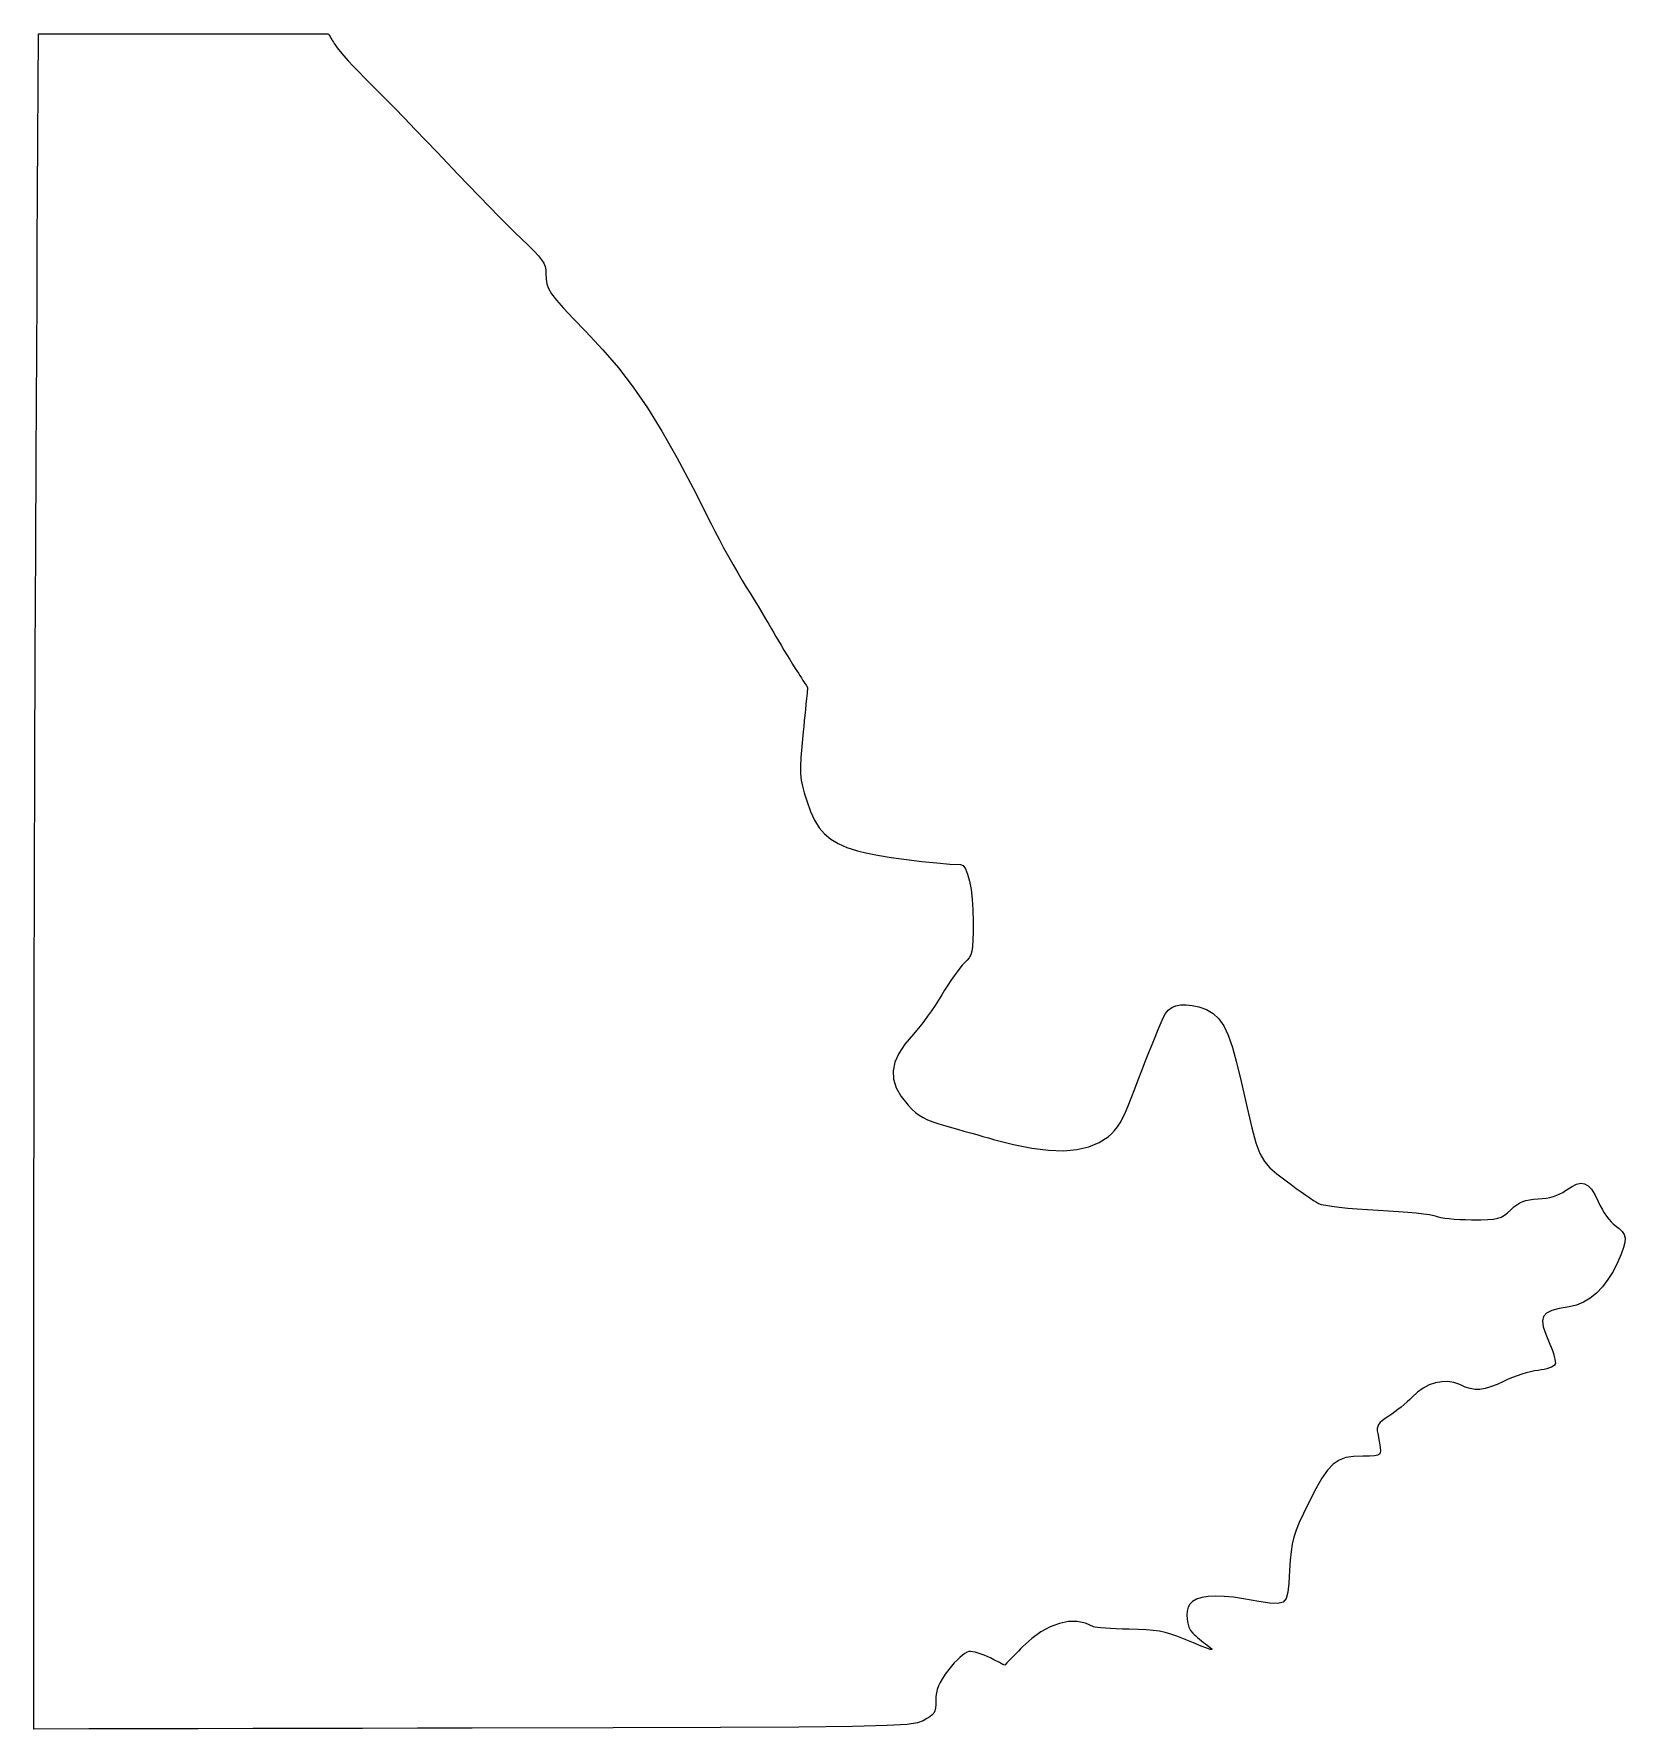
# Model space of a CAD drawing. Extents: x 0.1 to 88.4, y 0.1 to 94.2.
import ezdxf

# ---------------------------------------------------------------- set-up
doc = ezdxf.new("R2010")
doc.units = 0
doc.layers.add('Layer_1', color=7, linetype='CONTINUOUS')

msp = doc.modelspace()

# ---------------------------------------------------------------- linework, layer by layer
at = {"layer": 'Layer_1', "color": 7}
msp.add_lwpolyline([(0.094074, 23.678375), (0.096614, 28.894807), (0.103952, 34.686724), (0.115523, 40.86119), (0.130848, 47.225265), (0.14939, 53.586009), (0.170641, 59.750482), (0.194094, 65.525744), (0.21924, 70.718853), (0.234903, 73.650807), (0.250538, 76.582762), (0.266201, 79.514715), (0.281837, 82.446668), (0.2975, 85.378624), (0.313135, 88.310577), (0.32877, 91.242533), (0.344405, 94.174486), (1.349895, 94.174486), (2.355385, 94.174486), (3.360875, 94.174486), (4.366365, 94.174486), (5.371853, 94.174486), (6.377343, 94.174486), (7.382833, 94.174486), (8.388323, 94.174486), (9.393813, 94.174486), (10.399303, 94.174486), (11.404793, 94.174486), (12.41028, 94.174486), (13.41577, 94.174486), (14.42126, 94.174486), (15.42675, 94.174486), (16.432239, 94.174486), (16.479566, 94.098052), (16.526892, 94.021615), (16.574219, 93.945181), (16.621546, 93.868744), (16.668872, 93.792309), (16.716199, 93.715875), (16.763525, 93.639438), (16.810852, 93.563004), (16.918854, 93.408916), (17.081368, 93.204745), (17.290421, 92.959283), (17.53804, 92.681313), (17.816251, 92.379632), (18.117083, 92.063021), (18.432562, 91.740274), (18.754715, 91.420181), (19.12468, 91.05358), (19.577189, 90.59754), (20.09466, 90.070199), (20.659514, 89.489693), (21.254167, 88.874155), (21.861041, 88.241721), (22.462555, 87.610525), (23.041125, 86.998701), (23.615732, 86.391833), (24.205887, 85.774836), (24.7948, 85.164852), (25.365693, 84.579018), (25.90178, 84.034473), (26.386274, 83.54836), (26.802391, 83.137814), (27.133347, 82.819975), (27.534272, 82.438385), (27.850124, 82.124094), (28.090648, 81.863304), (28.265589, 81.642222), (28.384692, 81.447054), (28.4577, 81.264008), (28.494358, 81.079282), (28.504405, 80.879088), (28.512589, 80.571835), (28.552329, 80.303194), (28.646374, 80.040137), (28.817483, 79.749649), (29.08841, 79.398708), (29.48191, 78.95429), (30.020743, 78.383377), (30.727658, 77.652946), (31.669149, 76.646748), (32.531902, 75.635746), (33.344764, 74.575618), (34.136587, 73.422054), (34.93621, 72.130735), (35.772488, 70.657343), (36.674261, 68.957564), (37.670379, 66.98708), (37.878806, 66.575817), (38.113406, 66.127747), (38.366169, 65.657283), (38.62909, 65.178834), (38.894168, 64.706809), (39.153389, 64.255626), (39.398756, 63.839692), (39.622256, 63.473422), (39.837123, 63.127022), (40.057745, 62.768044), (40.27785, 62.406907), (40.491164, 62.054024), (40.691421, 61.719817), (40.872348, 61.414701), (41.027675, 61.149096), (41.15113, 60.933422), (41.267722, 60.729352), (41.403377, 60.497016), (41.553203, 60.244495), (41.712306, 59.979875), (41.8758, 59.711239), (42.038792, 59.446678), (42.196391, 59.194275), (42.343699, 58.962114), (42.428874, 58.829178), (42.514049, 58.69624), (42.599223, 58.563305), (42.684398, 58.43037), (42.76957, 58.297432), (42.854745, 58.164497), (42.939919, 58.031559), (43.025094, 57.898624), (42.994944, 57.590344), (42.964794, 57.282064), (42.934644, 56.973785), (42.904495, 56.665505), (42.874345, 56.357225), (42.844195, 56.048945), (42.814045, 55.740665), (42.783898, 55.432386), (42.707362, 54.632353), (42.655448, 54.00711), (42.630273, 53.515292), (42.633942, 53.115539), (42.668582, 52.766492), (42.73631, 52.426789), (42.839236, 52.055069), (42.979484, 51.609973), (43.188026, 51.025534), (43.413178, 50.532672), (43.666991, 50.119456), (43.961519, 49.773954), (44.308818, 49.484239), (44.720942, 49.238375), (45.209945, 49.02444), (45.787886, 48.830494), (46.253476, 48.71647), (46.897493, 48.5942), (47.666481, 48.470692), (48.506984, 48.352954), (49.365555, 48.247987), (50.188735, 48.162804), (50.923071, 48.104407), (51.515112, 48.079797), (51.656705, 48.015075), (51.78797, 47.832003), (51.906269, 47.542547), (52.008969, 47.158683), (52.093433, 46.692375), (52.157029, 46.155597), (52.197119, 45.560317), (52.21106, 44.918507), (52.209085, 44.333438), (52.199771, 43.878298), (52.178379, 43.530439), (52.140149, 43.267214), (52.080295, 43.065969), (51.994029, 42.904061), (51.876571, 42.758838), (51.723138, 42.607649), (51.609402, 42.489181), (51.472934, 42.326776), (51.318888, 42.127693), (51.152422, 41.899204), (50.978697, 41.648568), (50.802873, 41.383053), (50.630102, 41.109921), (50.465547, 40.836439), (50.294577, 40.554762), (50.103425, 40.258143), (49.898537, 39.955491), (49.686357, 39.655723), (49.473338, 39.367746), (49.265922, 39.100473), (49.070559, 38.862817), (48.893696, 38.663687), (48.425348, 38.1144), (48.081799, 37.596596), (47.86249, 37.102538), (47.766862, 36.62449), (47.794379, 36.154711), (47.944453, 35.685469), (48.216541, 35.209024), (48.610088, 34.717641), (48.814205, 34.503), (49.011933, 34.321173), (49.214735, 34.165863), (49.434067, 34.030783), (49.681392, 33.909631), (49.968175, 33.796121), (50.305877, 33.683957), (50.705958, 33.566844), (51.014382, 33.480424), (51.350367, 33.385996), (51.703108, 33.286611), (52.061801, 33.185327), (52.415646, 33.085195), (52.753833, 32.989267), (53.065564, 32.900604), (53.340034, 32.822254), (54.455023, 32.532733), (55.471664, 32.331103), (56.393371, 32.217438), (57.223558, 32.191812), (57.965642, 32.254324), (58.623034, 32.405048), (59.199151, 32.644059), (59.697408, 32.971439), (59.889167, 33.138569), (60.062494, 33.318358), (60.222251, 33.51888), (60.373297, 33.748208), (60.520487, 34.014414), (60.668682, 34.325573), (60.822741, 34.689755), (60.987522, 35.115038), (61.17912, 35.622852), (61.373918, 36.131623), (61.574488, 36.64783), (61.783395, 37.177959), (62.003215, 37.728481), (62.236519, 38.305885), (62.485874, 38.916645), (62.753855, 39.567244), (62.878279, 39.801384), (63.039004, 39.99065), (63.235428, 40.13486), (63.466943, 40.233821), (63.732941, 40.287353), (64.032816, 40.295256), (64.365959, 40.257367), (64.731765, 40.173488), (65.16313, 40.021082), (65.528859, 39.810796), (65.842117, 39.519463), (66.116062, 39.123915), (66.363858, 38.600982), (66.598662, 37.927501), (66.833637, 37.080301), (67.081942, 36.036215), (67.414682, 34.566853), (67.679531, 33.457251), (67.907459, 32.638948), (68.129449, 32.043484), (68.376473, 31.602399), (68.679512, 31.247231), (69.069537, 30.909521), (69.577531, 30.520805), (69.85878, 30.310129), (70.138919, 30.104471), (70.410547, 29.908978), (70.666266, 29.728808), (70.898673, 29.569112), (71.100366, 29.435045), (71.263942, 29.331758), (71.382004, 29.264405), (71.530738, 29.214491), (71.779517, 29.162819), (72.116019, 29.110775), (72.527908, 29.059743), (73.002871, 29.011108), (73.528575, 28.966257), (74.092695, 28.926574), (74.682903, 28.893444), (75.263076, 28.861403), (75.818845, 28.823879), (76.337008, 28.78224), (76.804365, 28.737852), (77.207711, 28.692081), (77.533847, 28.646296), (77.769568, 28.601863), (77.901673, 28.560148), (78.008234, 28.521232), (78.170747, 28.484817), (78.38114, 28.45171), (78.631347, 28.422714), (78.913296, 28.398641), (79.21892, 28.380296), (79.540151, 28.368471), (79.86892, 28.363984), (80.3755, 28.365395), (80.772093, 28.375216), (81.080345, 28.398951), (81.321899, 28.442077), (81.518396, 28.51009), (81.691486, 28.608493), (81.862809, 28.742771), (82.054009, 28.918423), (82.222518, 29.069982), (82.383322, 29.194251), (82.543258, 29.293937), (82.709151, 29.371749), (82.887837, 29.430383), (83.086149, 29.472553), (83.310913, 29.500958), (83.568969, 29.518315), (83.791552, 29.534881), (84.006453, 29.563662), (84.212735, 29.604365), (84.409449, 29.656697), (84.595657, 29.720375), (84.770414, 29.795113), (84.93278, 29.880623), (85.081813, 29.976624), (85.407802, 30.19047), (85.686807, 30.327841), (85.92809, 30.38566), (86.140919, 30.360825), (86.334558, 30.25027), (86.518267, 30.050902), (86.70132, 29.759635), (86.892977, 29.37338), (86.996318, 29.162393), (87.111357, 28.953351), (87.234251, 28.751703), (87.361144, 28.5629), (87.488186, 28.392384), (87.611529, 28.245606), (87.727322, 28.128012), (87.831713, 28.045056), (88.065156, 27.877698), (88.235118, 27.714113), (88.342637, 27.540109), (88.388749, 27.341479), (88.374497, 27.104022), (88.30091, 26.81354), (88.169033, 26.455829), (87.979896, 26.016694), (87.721909, 25.497853), (87.439765, 25.036674), (87.134426, 24.634042), (86.806851, 24.290845), (86.457999, 24.007977), (86.088835, 23.786322), (85.700314, 23.626771), (85.2934, 23.530211), (84.734931, 23.43182), (84.315207, 23.321824), (84.025314, 23.183214), (83.856333, 22.99897), (83.79935, 22.752085), (83.845442, 22.425543), (83.985698, 22.002325), (84.2112, 21.465426), (84.287879, 21.282845), (84.355748, 21.102956), (84.413578, 20.93038), (84.460153, 20.769737), (84.494246, 20.625642), (84.514651, 20.502726), (84.520097, 20.405599), (84.509401, 20.33889), (84.473178, 20.288251), (84.405456, 20.237186), (84.310144, 20.187083), (84.191153, 20.139337), (84.052387, 20.095336), (83.897755, 20.056474), (83.731171, 20.024139), (83.556534, 19.999727), (83.363198, 19.970178), (83.143008, 19.923129), (82.903636, 19.861004), (82.652749, 19.786223), (82.398006, 19.701209), (82.147083, 19.608389), (81.907642, 19.510182), (81.687351, 19.409013), (81.281245, 19.219857), (80.929093, 19.07975), (80.617709, 18.987636), (80.333909, 18.942455), (80.064511, 18.943019), (79.79633, 18.988519), (79.516176, 19.077769), (79.210868, 19.209708), (78.892044, 19.325137), (78.557092, 19.379628), (78.212417, 19.374859), (77.864423, 19.312493), (77.519516, 19.1942), (77.1841, 19.021655), (76.864583, 18.796523), (76.567363, 18.520476), (76.440984, 18.392742), (76.294488, 18.255289), (76.133125, 18.112434), (75.962149, 17.968489), (75.786804, 17.827773), (75.612348, 17.694604), (75.444028, 17.573293), (75.287099, 17.46816), (75.08041, 17.331319), (74.918406, 17.211349), (74.797119, 17.102106), (74.71257, 16.997447), (74.660788, 16.891224), (74.637815, 16.777291), (74.639791, 16.649501), (74.662482, 16.501712), (74.749477, 16.066472), (74.80488, 15.745272), (74.81741, 15.520852), (74.775774, 15.375945), (74.668696, 15.293291), (74.484893, 15.255625), (74.213085, 15.245691), (73.841991, 15.246255), (73.327376, 15.227657), (72.895968, 15.159376), (72.526071, 15.022735), (72.195995, 14.799043), (71.884049, 14.469619), (71.568539, 14.01575), (71.227772, 13.418793), (70.840058, 12.66001), (70.542116, 12.050354), (70.311315, 11.551667), (70.137525, 11.128362), (70.01061, 10.74485), (69.920437, 10.365487), (69.856872, 9.954685), (69.809783, 9.476798), (69.769036, 8.896267), (69.726457, 8.199234), (69.676366, 7.689259), (69.582933, 7.344411), (69.410343, 7.142622), (69.122767, 7.061992), (68.684386, 7.080618), (68.059376, 7.176292), (67.211914, 7.327111), (66.654223, 7.410649), (66.137728, 7.458514), (65.66822, 7.471214), (65.251494, 7.449483), (64.893331, 7.393744), (64.599527, 7.304618), (64.375868, 7.18267), (64.228145, 7.028548), (64.143983, 6.851764), (64.092201, 6.646363), (64.071655, 6.423097), (64.081223, 6.192719), (64.119777, 5.966038), (64.186175, 5.753779), (64.279283, 5.56675), (64.397966, 5.415676), (64.474446, 5.342581), (64.564192, 5.261019), (64.663924, 5.173671), (64.770364, 5.083303), (64.88023, 4.992682), (64.990243, 4.904516), (65.097127, 4.82157), (65.197598, 4.746584), (65.364109, 4.620741), (65.454468, 4.538643), (65.459379, 4.502772), (65.369525, 4.515754), (65.17561, 4.57996), (64.868332, 4.698014), (64.438392, 4.872399), (63.876482, 5.105712), (63.516329, 5.249702), (63.186302, 5.365497), (62.86903, 5.456119), (62.547147, 5.524671), (62.203282, 5.574229), (61.820069, 5.607898), (61.380136, 5.628782), (60.866113, 5.639789), (60.503221, 5.646562), (60.15725, 5.657287), (59.836304, 5.671398), (59.548488, 5.688331), (59.301902, 5.70724), (59.104649, 5.727842), (58.964833, 5.749574), (58.890558, 5.771869), (58.453974, 5.965276), (57.988508, 6.060216), (57.501003, 6.057393), (56.998306, 5.961099), (56.487263, 5.772123), (55.974719, 5.492328), (55.467518, 5.123689), (54.972512, 4.668126), (54.846511, 4.539066), (54.720513, 4.410034), (54.594512, 4.280974), (54.468514, 4.151942), (54.342515, 4.022882), (54.216515, 3.89385), (54.090516, 3.764789), (53.964515, 3.635757), (53.864894, 3.686586), (53.765272, 3.737414), (53.665648, 3.788214), (53.566026, 3.839042), (53.466405, 3.88987), (53.36678, 3.940698), (53.267158, 3.991527), (53.167537, 4.042355), (52.999234, 4.122845), (52.826356, 4.19563), (52.653819, 4.259271), (52.486549, 4.312385), (52.329455, 4.353505), (52.187461, 4.381163), (52.065484, 4.394145), (51.968442, 4.390758), (51.873147, 4.359883), (51.756175, 4.293928), (51.622099, 4.197041), (51.475479, 4.073315), (51.320889, 3.926813), (51.16289, 3.761657), (51.006053, 3.581966), (50.854946, 3.391804), (50.666083, 3.133515), (50.511165, 2.901105), (50.387481, 2.688055), (50.292316, 2.487903), (50.22296, 2.294158), (50.176701, 2.100299), (50.150821, 1.899837), (50.142609, 1.686279), (50.138206, 1.452289), (50.121752, 1.263877), (50.087276, 1.111477), (50.028822, 0.985662), (49.940436, 0.876838), (49.816159, 0.775548), (49.650032, 0.672226), (49.436099, 0.55739), (49.133074, 0.440042), (48.559302, 0.350296), (47.446593, 0.283691), (45.52676, 0.235854), (42.531614, 0.20227), (38.192961, 0.178563), (32.242619, 0.160219), (24.412395, 0.142721), (21.372627, 0.136512), (18.332857, 0.130303), (15.29309, 0.124094), (12.253322, 0.117886), (9.213552, 0.111677), (6.173784, 0.105468), (3.134014, 0.099259), (0.094246, 0.09305), (0.094246, 3.041172), (0.094246, 5.989265), (0.094246, 8.937358), (0.094246, 11.88548), (0.094246, 14.833573), (0.094246, 17.781678), (0.094246, 20.729785), (0.094074, 23.678375)], dxfattribs=at)

doc.saveas('drawing.dxf')
